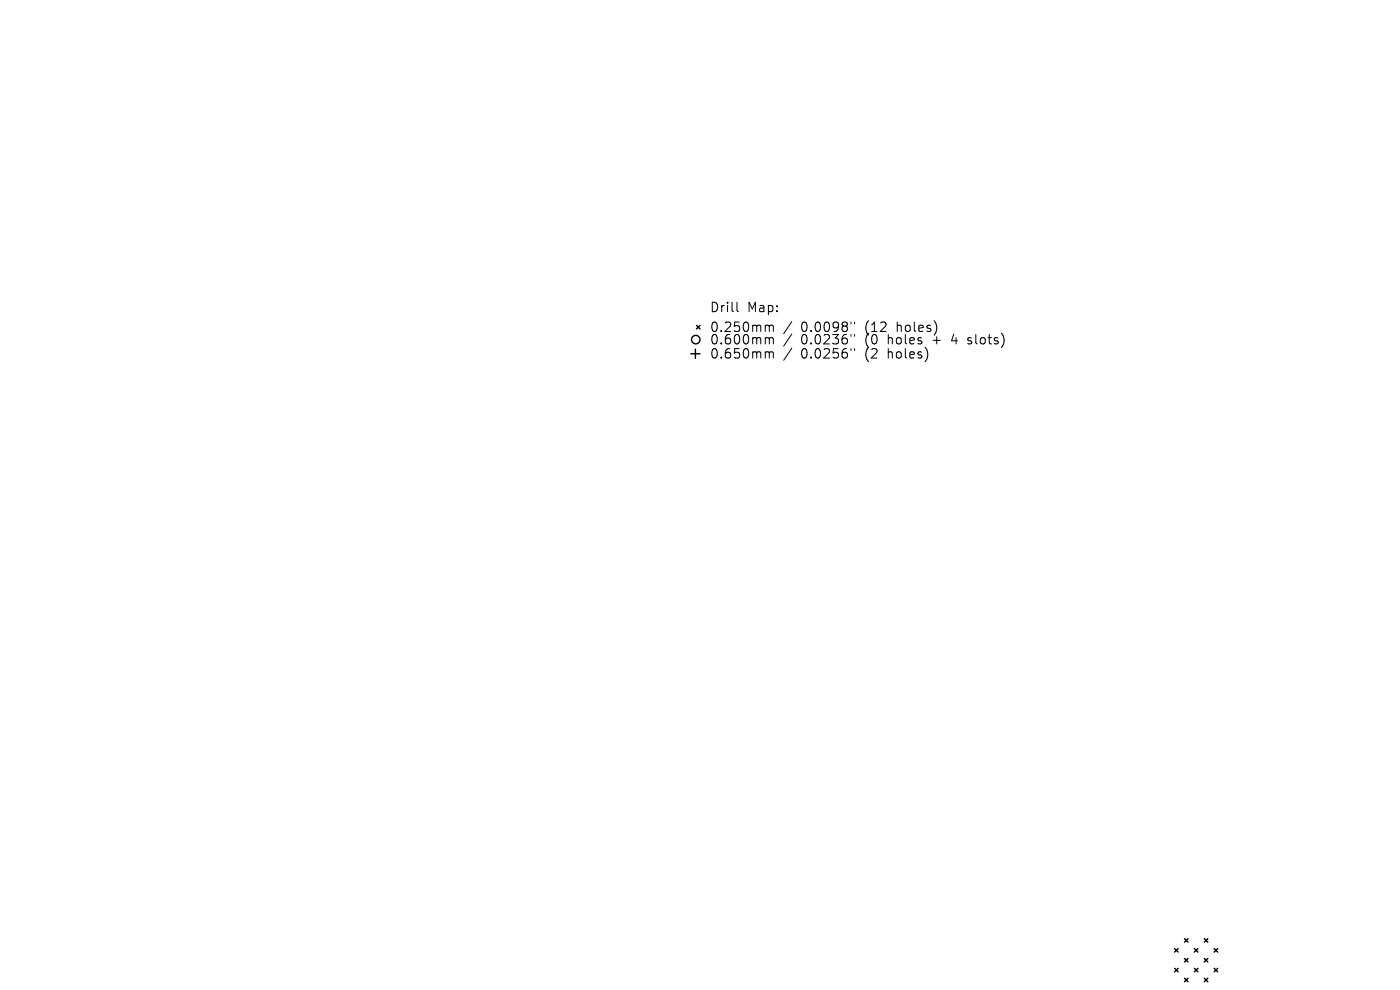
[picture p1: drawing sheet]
<svg xmlns="http://www.w3.org/2000/svg" width="297mm" height="210mm" viewBox="0 0 297 210" stroke-linecap="round" stroke-linejoin="round" font-family="sans-serif">
<defs><g id="words">
<g font-size="2.8">
<text x="150.5" y="66.5">Drill</text>
<text x="150.5" y="70.7">0.250mm</text>
<text x="158.5" y="66.5">Map:</text>
<text x="169.9" y="70.7">0.0098&quot;</text>
<text x="183.7" y="70.7">(12</text>
<text x="190.5" y="70.7">holes)</text>
<text x="150.5" y="73.3">0.600mm</text>
<text x="150.5" y="76.3">0.650mm</text>
<text x="169.9" y="73.3">0.0236&quot;</text>
<text x="169.9" y="76.3">0.0256&quot;</text>
<text x="183.7" y="73.3">(0</text>
<text x="183.7" y="76.3">(2</text>
<text x="188.6" y="73.3">holes</text>
<text x="188.6" y="76.3">holes)</text>
<text x="198.4" y="73.3">+</text>
<text x="202.6" y="73.3">4</text>
<text x="206.2" y="73.3">slots)</text>
</g>
</g></defs>
<g fill="none" stroke="#000" stroke-width=".3">
<path d="M146.6 75h1.9M147.5 74.1v1.9M147.8 69l.7 .8M148.5 69l-.7 .8M251.3 199.1l.7 .8M252 199.1l-.7 .8M255.5 199.1l.7 .8M256.2 199.1l-.7 .8M249.2 201.2l.7 .8M249.2 205.4l.7 .8M249.9 201.2l-.7 .8M249.9 205.4l-.7 .8"/>
<path d="M251.3 203.3l.7 .8M251.3 207.5l.7 .8M252 203.3l-.7 .8M252 207.5l-.7 .8M253.4 205.4l.7 .8M253.4 201.2l.7 .8M254.1 201.2l-.7 .8M254.1 205.4l-.7 .8M255.5 207.5l.7 .8M255.5 203.3l.7 .8M256.2 203.3l-.7 .8M256.2 207.5l-.7 .8"/>
<path d="M257.6 205.4l.7 .8M257.6 201.2l.7 .8M258.3 201.2l-.7 .8M258.3 205.4l-.7 .8"/>
<circle cx="147.6" cy="72" r=".9"/>
</g>
<g fill="none" stroke="#000" stroke-width=".21">
<path d="M156.3 64.1v1.7l.3 .3M162.6 69l.5 .1 .1 .2M162.6 71.6h.3l.3 .3M162.6 74.6h.3l.3 .3M163.2 69.3l.3-.3 .5 .1 .1 1.2M163.2 69.3v1M163.2 71.9v1.1M163.2 74.9v1.1M163.2 71.9l.3-.3 .5 .1 .1 1.3M163.2 74.9l.3-.3 .5 .1 .1 1.3M168 68.2l-1.7 2.6M168 70.9l-1.7 2.5"/>
<path d="M168 73.9l-1.7 2.5M180.5 68.3v.4M180.5 71v.3M180.5 74v.3M181.3 68.3v.4M181.3 71v.3M181.3 74v.3M205.3 72.9l.2 .1M205.4 71.7v.5"/>
</g>
<use href="#words"/>
</svg>
